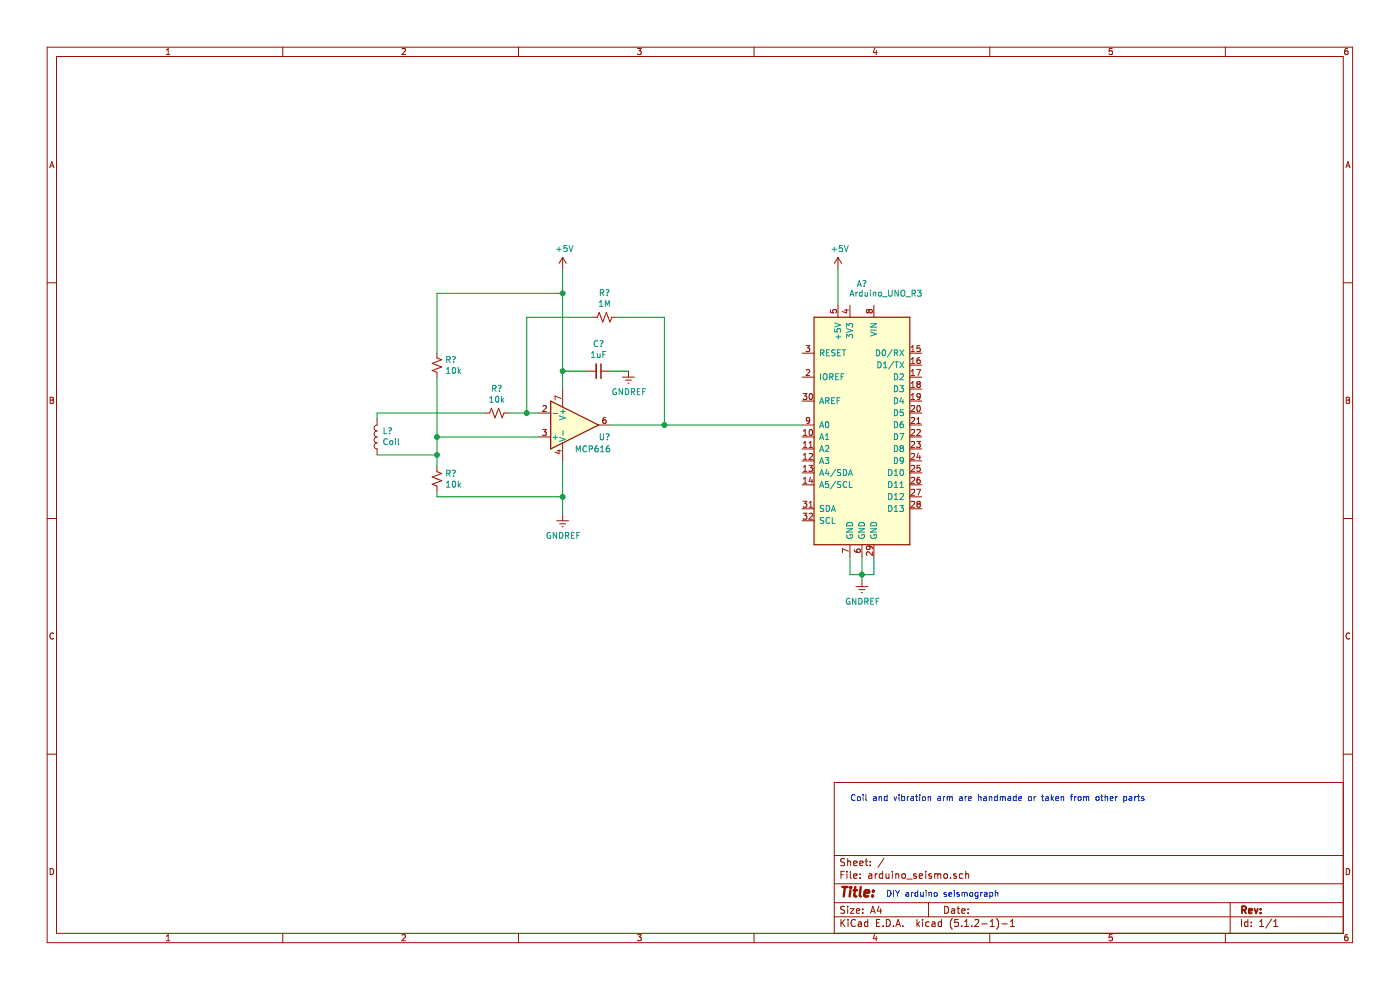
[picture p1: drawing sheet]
<svg xmlns="http://www.w3.org/2000/svg" width="297mm" height="210mm" viewBox="0 0 297 210" stroke-linecap="round" stroke-linejoin="round" font-family="sans-serif">
<g fill="none" stroke="#981200" stroke-width=".21">
<path d="M10 10h276.9v190h-276.9zM12 12h273v186h-273zM35.3 11.6h.7M35.3 10.6l.4-.3v1.3M60 10v2M85.3 10.4l.5-.1 .2 .3-.8 1h.8M110 10v2M135.2 10.3h.8l-.4 .5 .4 .1v.6l-.2 .1-.6-.1M160 10v2M185.6 10.2l-.3 .9h.8M185.9 10.7v.9M210 10v2"/>
<path d="M236 10.3h-.7v.6l.6-.1 .1 .7-.2 .1-.5-.1M260 10v2M285.9 10.3h-.4l-.2 .3-.1 .7 .3 .3 .4-.1v-.7h-.4l-.3 .2M10.6 35.6l.4-1.3 .4 1.3M10.7 35.2h.6M285.5 35.6l.5-1.3 .4 1.3M285.6 35.2h.7M10 60h2M119.4 54.6v2.5M119.4 54.6l-.8 1.3M119.4 54.6l.7 1.3M177.8 54.6v2.5"/>
<path d="M177.8 54.6l-.8 1.3M177.8 54.6l.7 1.3M285 60h1.9M92.7 74.9v1l1 .4-2 .8 2 .7-2 .8 1 .4v1M124.4 78.7h2.1M125.7 67.3h1l.4-1 .8 2 .7-2 .8 2 .4-1h1M127.5 78.7h2M132.1 80h2.5M133.3 78.7v1.3M170.2 80h2.5M170.2 74.9h2.5M171 73.3h.8l-.5 .5 .4 .1 .1 .5-.3 .2-.5-.1"/>
<path d="M171 78.5l.5-.1 .3 .4-.8 .9h.8M176.2 65.7v.6l.6 .1-.1-.5 .2-.3h.3l.2 .3-.1 .5M177.8 64.8v2.5M179.1 65.8h.9M179.5 65.6v.8l-.8-.3M180.3 64.8v2.5M184.3 65.9l-.2-.3-.3 .3v.2l.2 .3 .3-.3M184.3 65.9l.3-.3h.2l.3 .3-.1 .4-.2 .1h-.2l-.3-.3M184.3 65.9v.2M185.4 64.8v2.5M193 80h2.5M193 74.9h2.5"/>
<path d="M193 77.5h2.5M193.3 73.7l.4-.4v1.3M193.3 76.2l.4-.3v1.2M193.3 78.8l.4-.4v1.3M193.3 74.6h.7M193.3 77.1h.7M193.3 79.7h.7M194.5 78.4h.8l-.5 1.3M195.1 75.9l-.4 .1-.2 .4 .1 .6 .5 .1 .1-.2-.1-.5-.3-.1-.3 .3M195.2 73.3h-.6l-.1 .6 .5-.1 .2 .3v.3l-.2 .2-.5-.1M10.6 84.3h.5l.2 .2-.2 .4 .3 .2-.3 .5h-.5zM10.6 84.9h.5"/>
<path d="M80 88.9v1.3a.63 .63 0 0 0-.6 .6 .63 .63 0 0 0 .6 .6 .63 .63 0 0 0-.6 .7 .63 .63 0 0 0 .6 .6 .63 .63 0 0 0-.6 .6 .63 .63 0 0 0 .6 .7 .63 .63 0 0 0-.6 .6 .63 .63 0 0 0 .6 .6v1.3M92.7 99v1.1l1 .3-2 .8 2 .8-2 .7 1 .4v1M102.9 87.6h1l.4-1 .7 2 .8-2 .7 2 .4-1h1M114.3 87.6h2.5M114.3 92.7h2.5M115.1 91.1h.8l-.4 .5 .3 .1 .1 .4-.2 .3-.6-.2M115.2 86.1l.5-.1 .2 .4-.8 .9h.8M118.2 95.6h.8M118.6 95.4v.8l-.9-.3M119 84.5l-1.2-.5v.8M119.4 82.5v3.8M119.4 94v3.8"/>
<path d="M127 90.2h2.5M128.5 88.6h-.3a.79 .79 0 0 0-.1 1.2h.4l.1-.5-.2-.3h-.3l-.2 .3M132.7 80.6h1.3M133.2 81.3h.3M170.2 92.7h2.5M170.2 90.2h2.5M170.2 95.2h2.5M170.2 97.8h2.5M170.2 85.1h2.5M170.4 83.5h.8l-.5 .5 .4 .1v.5l-.2 .1-.5-.1M170.4 92.4h.8M170.4 91.5l.4-.4v1.3"/>
<path d="M170.4 94l.4-.4v1.3M170.4 96.5l.4-.3v1.2M170.4 99.1l.4-.4v1.3M170.4 94.9h.8M170.4 97.4h.8M170.4 100h.8M171.6 98.7h.8l-.4 .5 .3 .1 .1 .5-.3 .2-.5-.1M171.7 96.3l.4-.1 .3 .3-.8 .9h.8M171.7 94.9h.7M171.7 94l.3-.4v1.3M171.8 91.2l.2-.1a.67 .67 0 0 1 .4 .6 .67 .67 0 0 1-.4 .7l-.3-.5zM171.8 89.1l-.3 .2h-.3l-.2-.2 .1-.4 .4-.1 .3 .2-.2 .9-.4 .1"/>
<path d="M171.8 83.6l.2-.1a.67 .67 0 0 1 .4 .6 .67 .67 0 0 1-.4 .6l-.3-.4zM193 87.6h2.5M193 92.7h2.5M193 90.2h2.5M193 95.2h2.5M193 97.8h2.5M193 82.5h2.5M193 85.1h2.5M193.3 86.1l.5-.1 .2 .4-.8 .9h.8M193.3 91.2l.5-.1 .2 .4-.8 .9h.8M193.3 88.7l.5-.1 .2 .3-.8 .9h.8M193.3 93.8l.5-.2 .2 .4-.8 .9h.8"/>
<path d="M193.3 96.3l.5-.1 .2 .3-.8 .9h.8M193.3 98.8l.5-.1 .2 .4-.8 .9h.8M193.3 81.3l.4-.4v1.3M193.3 83.8l.4-.3v1.2M193.3 82.2h.7M193.3 84.7h.7M194.5 93.6h.7l-.4 .5 .4 .1v.5l-.2 .2-.5-.1M194.5 91.2l.5-.1 .2 .4-.7 .9h.7M194.5 89.8h.7M194.5 88.9l.4-.3v1.2M194.6 86.1l.2-.1a.67 .67 0 0 1 .5 .7 .67 .67 0 0 1-.5 .6l-.3-.5zM194.8 81.5l-.3-.3 .3-.3h.2l.2 .3-.2 .3"/>
<path d="M194.8 81.5l-.3 .2 .1 .4 .2 .1h.3l.1-.2v-.3l-.2-.2M194.8 81.5h.2M194.8 96.1l-.3 .9h.8M195.1 96.6v.8M195.2 98.7h-.6l-.1 .6 .5-.1 .2 .3v.3l-.2 .2-.5-.1M195.2 84l-.2 .3-.4-.1v-.6l.4-.1 .2 .2v.7l-.2 .3h-.4M285.6 84.3h.4l.3 .2-.3 .4 .3 .2-.2 .5h-.5zM285.6 84.9h.4M10 110h2M118.1 110.5h2.5M118.7 111.1h1.3M119.2 111.7h.3"/>
<path d="M119.4 109.2v1.3M170.2 110.5h2.5M170.2 100.3h2.5M170.2 102.9h2.5M170.2 107.9h2.5M170.4 106.3h.8l-.5 .5 .4 .1v.6l-.2 .1-.5-.1M170.4 108.9h.8l-.5 .5 .4 .1v.5l-.2 .1-.5-.1M170.4 101.6l.4-.3v1.2M170.4 102.5h.8M171.7 109l.4-.1 .3 .3-.8 .9h.8M171.7 106.7l.3-.4v1.3M171.7 107.6h.7"/>
<path d="M172 101.2l-.3 .9h.7M172.3 101.7v.8M180 116.9l-1.3-.5v.8M180.3 115.6v2.5M181.3 116.6l.1 .4 .4 .2 .7-.2v-.4l-.2-.2-.5 .2-.1 .3 .3 .3M182.9 115.6v2.5M184.3 115.8l.3 .3-.1 .3-.6 .1-.1-.4 .2-.3 .8 .1 .2 .2 .1 .3M185.1 117v.8l-1-.8-.3 .3 .1 .5M185.4 115.6v2.5M193 100.3h2.5M193 102.9h2.5M193 105.4h2.5"/>
<path d="M193 107.9h2.5M193.3 101.4l.5-.1 .2 .3-.8 .9h.8M193.3 103.9l.5-.1 .2 .3-.8 1h.8M193.3 106.5l.5-.2 .2 .4-.8 .9h.8M194.5 103.8h.8l-.5 1.3M194.8 106.9l-.3-.3 .3-.3h.2l.2 .3-.2 .3M194.8 106.9l-.3 .2 .1 .4 .2 .1h.3l.1-.2v-.3l-.2-.2M194.8 106.9h.2M195.1 101.3l-.4 .1-.2 .4 .1 .6 .5 .1 .1-.2-.1-.5-.3-.1-.3 .3M285 110h1.9M11.4 134.4a.58 .58 0 0 0-.8 .5 .58 .58 0 0 0 .8 .5M181.6 124.4h2.5"/>
<path d="M182.2 125.1h1.3M182.7 125.7h.3M182.9 123.2v1.2M286.3 134.4a.58 .58 0 0 0-.8 .5 .58 .58 0 0 0 .8 .5M10 160h2M285 160h1.9M285 166h-108v32M10.6 184.2a.65 .65 0 0 1 .8 .7 .65 .65 0 0 1-.8 .6zM35.3 198.6l.4-.3v1.3M35.3 199.6h.7M60 198v2M85.3 198.4l.5-.1 .2 .3-.8 1h.8"/>
<path d="M110 198v2M135.2 198.3h.8l-.4 .4 .4 .2v.5l-.2 .2-.6-.2M160 198v2M177 194.5h108M177 191.5h108M177 187.5h108M177 181.5h108M178.4 185.5h.5M178.4 195v1.5M178.6 195.7l.6 .8M179.1 184.8h-.7v1.5M179.2 192.3l-.6-.1-.3 .3 .2 .4 .6 .3v.4l-.2 .1h-.6"/>
<path d="M179.2 182.2l-.6-.1-.3 .3 .2 .4 .6 .3v.4l-.2 .1h-.6M179.2 195l-.8 .9M179.7 184.8v.2M179.7 185.3v1M179.8 182.1v1.5M179.8 192.2v.2M179.8 192.8v.9M179.8 182.8l.2-.2 .4 .1 .1 .9M179.9 195v.2M179.9 195.5v1M180.4 192.8h.8l-.8 .9h.8M180.4 184.8v1.3l.2 .2"/>
<path d="M181.1 185.8l.7-.1v-.3l-.5-.1-.2 .2 .1 .8h.6M181.1 183.2l.7-.2v-.3l-.5-.1-.2 .3 .1 .7h.6M181.5 195.2a.59 .59 0 0 0-.8 0 .59 .59 0 0 0-.2 .7 .56 .56 0 0 0 .3 .6 .56 .56 0 0 0 .7-.1M181.7 193.3l.7-.2-.1-.3h-.4l-.2 .2 .1 .7h.5M182.1 195.6h.6v.9M182.4 183.2l.7-.2-.1-.3-.4-.1-.2 .3 .1 .7h.5M182.5 185.4v.1M182.5 186.2v.1M182.7 195.9l-.5 .1-.2 .2 .2 .3h.5M183 193.6v.1M183 192.8v.2M183.5 182.6h.6"/>
<path d="M183.7 182.1v1.3l.4 .2M184.1 195.6l-.4-.1-.3 .3 .1 .6 .2 .1h.4M184.1 195v1.5M184.3 185.4h.6l.1 .9M184.6 183.5v.1M184.6 182.7v.2M184.7 193.7l.5-1.5 .5 1.5M184.8 193.3h.7M185 185.7l-.5 .1-.3 .2 .3 .3h.5M185.6 198.2l-.3 .9h.8M185.7 185.3v1M185.9 198.7v.9"/>
<path d="M185.9 195.8h.6M186.1 185.3l-.4 .3M186.5 192.2l-.4 1.1h.9M186.7 195h-.8v1.5h.8M186.8 192.8v.9M187.2 185.4l-.4-.1-.3 .3 .2 .7h.5M187.2 184.8v1.5M187.3 196.4v.1M187.5 182.1l-1.2 1.9M188 185.3v1h.4l.2-.1M188 195a.76 .76 0 0 1 .9 .8 .76 .76 0 0 1-.9 .7zM188.6 185.3v1"/>
<path d="M189.3 184.8v.2M189.3 185.3v1M189.5 196.4v.1M190 196.5l.5-1.5 .5 1.5M190 185.5l.2-.2 .4 .1 .1 .9M190 185.3v1M190.2 196.1h.7M191.4 185.5l.2-.2 .4 .2v.7l-.2 .1-.4-.1zM191.5 196.4v.1M192.4 186.5h1.1M194.4 185.4l-.4-.1-.2 .2 .1 .3 .5 .1v.4h-.6M194.5 195v1.5"/>
<path d="M194.7 196l.4 .5M195 185.8l.7-.1v-.3l-.5-.1-.2 .2 .1 .8h.6M195.1 195.5l-.6 .6M195.7 195v.2M195.7 195.5v1M196.4 184.8v.2M196.4 185.3v1M197 191.5v3M197.1 195.6l-.4-.1-.3 .3v.6l.3 .1h.4M197.6 185.4l-.4-.1-.2 .2 .1 .3 .5 .1v.4h-.6M197.7 195.6h.6l.1 .9M198.3 185.5l.4-.2 .3 .2"/>
<path d="M198.3 185.3v1M198.4 195.9l-.7 .3 .2 .3h.5M199 185.5l.2-.2 .3 .1 .1 .9M199 185.5v.8M199.7 195.6l-.4-.1-.3 .3 .1 .6 .2 .1h.4M199.7 195v1.5M200.3 185.5l.2-.2 .4 .2 .1 .6-.1 .2h-.4l-.2-.1zM200.4 192.2a.75 .75 0 0 1 .8 .8 .75 .75 0 0 1-.8 .7zM201.6 186.2v.1M201.9 192.8h.6v.9M202 194.8a1.71 1.71 0 0 0 0 2.3M202.5 193.1l-.5 .1-.2 .2 .2 .3h.5"/>
<path d="M202.9 185.4l-.4-.1-.2 .2 .1 .3 .5 .1v.4h-.6M203 192.8h.6M203.2 192.2v1.3l.4 .2M203.3 195h-.7l-.1 .8 .7-.1 .2 .2-.1 .5-.2 .1-.6-.1M204 196.4v.1M204 193.3l.7-.2v-.3h-.5l-.2 .2 .1 .7h.6M204.2 185.4l-.4-.1-.3 .3 .1 .6 .2 .1h.4M204.6 196.5h.9M204.6 195.5l.5-.5v1.5M204.9 185.5l.2-.2 .3 .1 .1 .9M204.9 184.8v1.5M205.4 193.6v.1"/>
<path d="M205.4 192.8v.2M206.1 196.4v.1M206.8 195.2l.6-.2 .2 .2v.3l-.9 1h.9M208.3 196h1.1M210 198v2M210.1 196.5h.8M210.1 195.5l.4-.5v1.5M211.4 194.8a1.71 1.71 0 0 1 0 2.3M212.6 196h1.1M214.4 196.5h.8M214.4 195.5l.4-.5v1.5M236 198.3h-.7v.6l.6-.1 .1 .6-.2 .2-.5-.2"/>
<path d="M260 198v2M261 191.5v6.5M263.4 195v1.5M264.7 195.6l-.4-.1-.3 .3 .1 .7h.6M264.7 195v1.5M265.4 196.4v.1M265.4 195.6v.2M267.2 196.5h.9M267.2 195.5l.4-.5v1.5M269.8 195l-1.3 1.9M270.2 196.5h.9M270.2 195.5l.4-.5v1.5"/>
<path d="M285.6 184.2a.65 .65 0 0 1 .7 .7 .65 .65 0 0 1-.7 .6zM285.9 198.3h-.4l-.2 .3-.1 .7 .3 .3 .4-.2v-.6l-.4-.1-.3 .3"/>
</g>
<g fill="none" stroke="#009596" stroke-width=".21">
<path d="M118.1 52.9h1M118.6 52.4v1M120.3 52.1h-.6l-.1 .6 .2-.1h.4l.1 .6-.2 .2-.5-.2M120.7 52.1l.4 1.3 .4-1.3M176.5 52.9h1M177 52.4v1M178.7 52.1h-.6l-.1 .6 .2-.1h.4l.1 .6-.2 .2-.5-.2M179.1 52.1l.4 1.3 .5-1.3M183.1 59.6l.4-.1a.46 .46 0 0 1-.2 .7v.1M94.7 79.2h.8M94.7 78.3l.4-.4v1.3M94.8 76.3l.6-.1 .1-.1-.1-.3-.6-.2v1.3"/>
<path d="M95.1 76.3l.4 .6M96 75.7l.4-.1a.43 .43 0 0 1-.2 .8M96.1 78.1l.2-.2a.69 .69 0 0 1 .4 .7 .69 .69 0 0 1-.4 .6l-.4-.5zM96.2 76.8v.1M97.2 77.9v1.3M97.3 78.7l.4 .5M97.7 78.4l-.5 .5M125.5 74.9l.3-.3v1.2M125.5 75.8h.7M126.8 75v.8l.5-.1M126.8 72.4a.56 .56 0 0 0-.7 .1 .56 .56 0 0 0 0 .7l.3 .3 .4-.1M127.2 64.1l.3-.4v1.3"/>
<path d="M127.2 65h.7M127.3 72.3h.4a.43 .43 0 0 1-.2 .7M127.3 75v.8M127.4 62.1l.6-.1 .1-.1-.1-.3-.6-.2v1.3M127.5 73.4v.1M127.7 62.1l.4 .6M127.9 75.2h.4M128.4 65v-1.3l.4 1 .5-1v1.3M128.5 74.6h-.6v1.2M128.6 61.5l.4-.1a.43 .43 0 0 1-.2 .8M128.8 62.6v.1M174.1 74.9l.6-.1v-.5l-.6-.1v1.3"/>
<path d="M174.1 79.3v1.3M174.4 74.9l.4 .6M174.7 79.5l.2-.2a.44 .44 0 0 1 .6 .4l-.1 .7-.5 .2-.2-.2zM175.3 74.8h.5M175.9 74.2h-.6v1.3h.6M176 79.9l.7-.1v-.4l-.7-.1v1.3M176.3 79.9l.4 .7M177.1 69.8v.6h.6l-.2-.2 .2-.4h.5l.1 .1-.1 .5M177.1 68.5l1.2 .4-1.2 .5M177.2 74.3l-.5-.1-.2 .1 .1 .5 .4 .1 .2 .3-.3 .3-.5-.1M177.3 79.9h.4M177.4 71.5h.9"/>
<path d="M177.7 74.8h.4M177.8 71v.9M177.9 79.3h-.6v1.3h.6M178.3 74.2h-.6v1.3h.6M178.4 79.9h.5M178.7 74.2h.7M179 79.3h-.6v1.3M179 74.2v1.3M179.6 69.4v-.8l.5 .5 .1-.4h.5l.2 .2-.2 .5M179.6 71.7v-.8l.5 .4 .1-.3h.6l-.1 .7M179.6 69.7l1.3 .4-1.3 .4M180.3 62.8l.4-1.2 .4 1.2"/>
<path d="M180.4 62.5h.6M181.6 62v.8M181.9 60.8l.4-1.3 .4 1.3M181.9 62l-.3 .2M182 60.4h.6M182.9 62h-.4l-.2 .2 .1 .6h.5M182.9 61.6v1.2M183.3 60.6v.2M183.5 62l.1 .8 .4-.1M184 62v.8M184.7 61.6v.1M184.7 62v.8"/>
<path d="M184.7 70.4l1.2 .5-1.2 .4M184.7 70h1.2M184.7 68.7h1.2l-1.2 .7h1.2M185.3 62.1l.4-.1 .1 .8M185.3 62v.8M185.9 74.2a.64 .64 0 0 1 .7 .6 .64 .64 0 0 1-.7 .7zM186.2 76.7a.64 .64 0 0 1 .7 .7 .64 .64 0 0 1-.7 .6zM186.5 62h.3l.2 .2-.1 .6-.5-.1zM187.2 74.3l.2-.1a.67 .67 0 0 1 .5 .6 .67 .67 0 0 1-.5 .7l-.3-.5zM187.2 63h1M187.4 78h.8M187.4 77.1l.4-.4v1.3"/>
<path d="M188.5 61.6v1l.3 .2h.3l.2-.2v-1M189.3 74.2l-1.1 1.6M189.6 76.7l-1.1 1.6M189.7 74.9l.6-.1 .1-.5-.7-.1v1.3M189.7 79.3a.64 .64 0 0 1 .7 .6 .64 .64 0 0 1-.7 .7zM189.9 76.7h.7M190 74.9l.4 .6M190.2 76.7v1.3M190.6 61.6v1.2l-.7-1.2v1.2M190.9 74.2l.8 1.3M190.9 76.7l.8 1.3M190.9 79.4l.5-.1 .3 .3-.8 1h.8"/>
<path d="M191.2 61.7l.2-.1a.44 .44 0 0 1 .6 .4l-.1 .7-.5 .1-.2-.1zM191.7 74.2l-.8 1.3M191.7 76.7l-.8 1.3M192.2 63h1M193.5 62.2l.7-.1v-.4l-.7-.1v1.2M193.8 62.2l.4 .6M194.6 61.6h.8l-.4 .4 .3 .2 .1 .4-.2 .2-.6-.1M81.5 90.7v1.3h.6M82.2 93.2a.56 .56 0 0 0-.8 .5 .56 .56 0 0 0 .8 .5M82.4 90.8l.5-.1a.45 .45 0 0 1-.2 .8M82.7 91.9v.1M82.8 93.5h.3l.2 .2-.1 .6h-.3l-.2-.2z"/>
<path d="M83.9 93.1v.1M83.9 93.5v.8M84.5 93.1v1l.2 .2M96 99.8h.4a.43 .43 0 0 1-.2 .7M103.9 84.4l.4-.3v1.2M103.9 85.3h.7M104.5 82.4h.6l.1-.2v-.3l-.7-.2v1.3M104.8 82.4l.4 .6M105.2 84.2l.2-.1a.69 .69 0 0 1 .4 .6 .69 .69 0 0 1-.4 .6l-.3-.5zM105.7 81.8l.4-.1a.43 .43 0 0 1-.1 .8M106 82.9v.1M106.4 84.1v1.2"/>
<path d="M106.5 84.8l.4 .5M106.9 84.5l-.5 .5M117.3 87.7h1M117.3 92.8h1M117.8 92.3v1M118.6 92.8l1.3 .4-1.3 .4M118.6 88.2l1.3 .5-1.3 .4M119 87.3h.9M119.4 86.8v1M119.4 91.4v1M122.3 95.8v-1.2l.4 .9 .4-.9v1.2M124.4 94.7a.56 .56 0 0 0-.8 .5 .56 .56 0 0 0 .8 .5"/>
<path d="M125 95.2l.7-.1v-.4l-.7-.1v1.2M126.8 94.6l-.4 .1-.2 .4 .1 .7h.5l.1-.2-.1-.5h-.4l-.2 .2M127.3 92v1.1l.3 .2h.3l.1-.2v-1.1M127.4 95.8h.7M127.4 94.9l.4-.3v1.2M128.6 92.1l.4-.1a.43 .43 0 0 1-.2 .8M128.8 93.2v.1M129.2 94.6h-.2a.79 .79 0 0 0-.1 1.2l.4-.1v-.5l-.4-.1-.3 .2M130.7 82.5a.59 .59 0 0 0-.7 .6 .59 .59 0 0 0 .7 .6l.1-.5h-.3M132.1 82.5v1.2l-.8-1.2v1.2M132.7 82.5a.64 .64 0 0 1 .7 .6 .64 .64 0 0 1-.7 .6zM133.9 83.1l.7-.1v-.4l-.7-.1v1.2"/>
<path d="M134.2 83.1l.4 .6M135.2 83.1h.4M135.8 82.5h-.6v1.2h.6M136.4 83.1h.4M137 82.5h-.6v1.2M173.9 93.3l.4-1.3 .4 1.3M173.9 95.8l.4-1.3 .4 1.3M173.9 98.3l.4-1.2 .4 1.2M173.9 85.6l.4-1.2 .4 1.2M173.9 90.7l.4-1.3 .4 1.3M174 92.9h.6M174 95.4h.6"/>
<path d="M174 98h.6M174 85.3h.6M174 90.4h.6M175.1 97.1h.7l-.4 .4 .4 .2-.1 .6-.6-.1M175.1 93.3h.7M175.1 92.3l.4-.3v1.3M175.1 94.7l.5-.2 .2 .4-.7 .9h.7M175.2 85h.6l.1-.2-.1-.3-.6-.1v1.2M175.2 89.6l.2-.2a.69 .69 0 0 1 .4 .7 .69 .69 0 0 1-.4 .6l-.3-.5zM175.4 99.6l-.3 .8h.8M175.5 85l.4 .6M176.4 85h.5"/>
<path d="M177 84.4h-.6v1.2h.6M177.3 99.6l-1.1 1.6M177.6 85h.4M178.2 84.4h-.6v1.2M178.4 99.7l-.5-.1-.2 .1v.4l.6 .2 .1 .3-.3 .3-.5-.1M178.9 99.6a.64 .64 0 0 1 .7 .6 .64 .64 0 0 1-.7 .7zM188.5 99.6a.64 .64 0 0 1 .8 .6 .64 .64 0 0 1-.8 .7zM189.7 92a.64 .64 0 0 1 .7 .6 .64 .64 0 0 1-.7 .7zM189.7 81.8a.64 .64 0 0 1 .7 .7 .64 .64 0 0 1-.7 .6zM189.7 94.5a.64 .64 0 0 1 .7 .7 .64 .64 0 0 1-.7 .6zM189.7 97.1a.64 .64 0 0 1 .7 .6 .64 .64 0 0 1-.7 .6zM189.7 84.4a.64 .64 0 0 1 .7 .6 .64 .64 0 0 1-.7 .6z"/>
<path d="M189.7 86.9a.64 .64 0 0 1 .7 .6 .64 .64 0 0 1-.7 .7zM189.7 89.4a.64 .64 0 0 1 .7 .7 .64 .64 0 0 1-.7 .6zM189.7 100l.4-.4v1.3M190.9 81.8h.8l-.5 .5 .4 .1v.6l-.2 .1-.5-.1M190.9 92h.8l-.5 1.3M191.1 99.7l.1-.1a.67 .67 0 0 1 .5 .6 .67 .67 0 0 1-.5 .7l-.3-.5zM191.2 95.1l-.3-.3 .3-.3 .4 .2v.3l-.2 .1M191.2 95.1l-.3 .2v.3l.3 .2 .3-.1 .2-.1-.1-.4-.2-.1M191.2 95.1h.2M191.2 84.3l-.3 .9h.8M191.5 89.4h-.2a.79 .79 0 0 0-.1 1.3l.4-.1v-.5l-.4-.2-.3 .3M191.5 84.8v.8"/>
<path d="M191.6 86.9h-.6l-.1 .6 .2-.1 .5 .1v.5l-.2 .2-.5-.2M191.7 97.6l-.3 .3-.3-.1-.2-.2 .1-.4 .4-.1 .3 .2-.1 .7-.2 .3h-.3M94.7 102.4l.4-.3v1.2M94.7 103.3h.8M94.8 100.4h.6l.1-.2-.1-.3-.6-.1v1.2M95.1 100.4l.4 .6M96.1 102.2l.2-.1a.69 .69 0 0 1 .4 .6 .69 .69 0 0 1-.4 .6l-.4-.4zM96.2 100.9v.1M97.2 102.1v1.2M97.3 102.9l.4 .4M97.7 102.5l-.5 .5M116.7 113a.59 .59 0 0 0-.7 .6 .59 .59 0 0 0 .7 .6l.1-.5h-.2"/>
<path d="M118.1 112.9v1.3l-.7-1.3v1.3M118.7 112.9a.64 .64 0 0 1 .7 .7 .64 .64 0 0 1-.7 .6zM120 113.6l.6-.1v-.4l-.6-.2v1.3M120.2 113.6l.5 .6M121.2 113.5h.4M121.8 112.9h-.6v1.3h.6M122.4 113.5h.4M123 112.9h-.6v1.3M173.9 100.9l.4-1.3 .4 1.3M173.9 103.4l.4-1.3 .4 1.3M174 100.5h.6M174 103.1h.6"/>
<path d="M174.7 109.8h-.4l-.2 .1v.3l.5 .3 .1 .3-.2 .2h-.5M174.7 107.3l-.4-.1-.2 .1v.4l.5 .3 .1 .3-.2 .2-.5-.1M175.3 107.2a.64 .64 0 0 1 .7 .7 .64 .64 0 0 1-.7 .6zM175.7 100v.9M175.8 102.1h-.6l-.1 .7 .2-.2 .4 .1 .1 .6-.2 .1-.5-.1M176 109.9a.56 .56 0 0 0-.7 .1 .56 .56 0 0 0 0 .7l.3 .3 .4-.1M176.4 108.5l.4-1.3 .4 1.3M176.5 108.1h.6M176.6 109.8v1.2h.6M177.3 102.1l-1.1 1.6M178.4 102.2l-.5-.1-.2 .2v.3l.6 .3 .1 .3-.3 .2h-.5M179.6 112.1h1.3l-1.3 .8h1.3"/>
<path d="M179.6 102.3a.55 .55 0 0 0-.7 .1 .55 .55 0 0 0 0 .7l.4 .3 .3-.1M179.7 113.5a.57 .57 0 0 0 .5 .7 .57 .57 0 0 0 .5-.8h-.4v.3M179.8 110.9a.67 .67 0 0 1 .7 0 .67 .67 0 0 1 .4 .6h-1.3zM180 100.9l.4-1.3 .4 1.3M180.1 100.5h.6M180.2 102.1v1.3h.6M182.1 112.1h1.3l-1.3 .8h1.3M182.2 113.5a.57 .57 0 0 0 .6 .7 .57 .57 0 0 0 .5-.8h-.4v.3M182.3 110.9a.67 .67 0 0 1 .8 0 .67 .67 0 0 1 .3 .6h-1.3zM184.7 112.1h1.2l-1.2 .8h1.2M184.8 113.5a.57 .57 0 0 0 .5 .7 .57 .57 0 0 0 .5-.8h-.4v.3M184.9 110.9a.67 .67 0 0 1 .7 0 .67 .67 0 0 1 .3 .6h-1.2z"/>
<path d="M188.5 102.1a.64 .64 0 0 1 .8 .7 .64 .64 0 0 1-.8 .6zM188.5 104.7a.64 .64 0 0 1 .8 .6 .64 .64 0 0 1-.8 .7zM188.5 107.2a.64 .64 0 0 1 .8 .7 .64 .64 0 0 1-.8 .6zM189.7 100.9h.7M189.7 103.4h.7M189.7 102.5l.4-.4v1.3M189.7 105l.4-.3v1.3M189.7 107.6l.4-.4v1.3M189.7 106h.7M189.7 108.5h.7M190.9 107.2h.8l-.5 .5 .4 .1v.6l-.2 .1-.5-.1M190.9 103.4h.8"/>
<path d="M190.9 104.8l.5-.1 .3 .3-.8 1h.8M190.9 102.5l.4-.4v1.3M180.2 127a.59 .59 0 0 0-.7 .6 .59 .59 0 0 0 .7 .5l.1-.5h-.2M181.6 126.9v1.3l-.8-1.3v1.3M182.2 126.9a.64 .64 0 0 1 .7 .6 .64 .64 0 0 1-.7 .7zM183.5 127.6l.6-.1v-.5l-.6-.1v1.3M183.7 127.6l.5 .6M184.7 127.5h.4M185.3 126.9h-.6v1.3h.6M185.9 127.5h.4M186.5 126.9h-.6v1.3"/>
</g>
<g fill="#fffecd" stroke="#fffecd" stroke-width=".25">
<path d="M116.8 85.1l10.2 5.1-10.2 5z"/>
<path d="M172.7 67.3h20.3v48.3h-20.3z" fill-rule="evenodd"/>
</g>
<path d="M172.7 67.3h20.3v48.3h-20.3zM116.8 85.1l10.2 5.1-10.2 5z" fill="none" stroke="#981200" stroke-width=".25"/>
<g fill="none" stroke="#009300" stroke-width=".21">
<path d="M119.4 57.1v25.4M177.8 57.1v7.7M92.7 80v19M119.4 62.2h-26.7v12.7M119.4 78.7h5M125.7 67.3h-14v20.3M129.5 78.7h3.8M130.8 67.3h10.1v22.9M80 96.5h12.7M92.7 92.7h21.6M102.9 87.6h-22.9v1.3M107.9 87.6h6.4"/>
<path d="M119.4 97.8v11.4M129.5 90.2h40.7M92.7 104.1v1.3h26.7M180.3 118.1v3.8h5.1v-3.8M182.9 118.1v5.1"/>
</g>
<path d="M126.5 77.2v3.1" fill="none" stroke="#981200" stroke-width=".33"/>
<path d="M127.5 77.2v3.1" fill="none" stroke="#981200" stroke-width=".3"/>
<g fill="none" stroke="#0327cd" stroke-width=".21">
<path d="M181.4 168.7a.56 .56 0 0 0-.8 .5 .56 .56 0 0 0 .8 .5M181.9 169.1l.2-.1 .4 .1-.1 .7-.5-.1zM183.1 168.6v.1M183.1 169v.8M183.7 168.6v1l.2 .2M185.3 169h.5l.1 .8M185.9 169.3l-.6 .2v.3h.6M186.5 169.1l.5-.1v.8M186.5 169v.8M188.2 169h-.4l-.2 .2 .1 .6h.5M188.2 168.6v1.2M189.6 169l.3 .8 .3-.8"/>
<path d="M190.7 168.6v.1M190.7 169v.8M191.3 169h.4l.2 .2-.1 .6h-.5M191.3 168.6v1.2M192.5 169v.8M192.8 169l-.3 .2M193.3 169h.4l.1 .8M193.8 169.3l-.6 .2 .2 .3h.4M194.2 169h.5M194.4 168.6v1l.3 .2M195.1 168.6v.1M195.1 169v.8"/>
<path d="M195.7 169.1l.2-.1 .4 .1-.1 .7-.5-.1zM196.9 169.1l.5-.1v.8M196.9 169v.8M199 169h.5v.8M199.5 169.3l-.6 .2 .1 .3h.5M200.1 169v.8M200.5 169l-.4 .2M200.9 169.1l.4-.1 .2 .2M200.9 169v.8M201.5 169.2l.2-.2h.3v.8M201.5 169.2v.6M203.6 169h.5v.8"/>
<path d="M204.1 169.3l-.6 .2 .1 .3h.5M204.7 169v.8M205.1 169l-.4 .2M205.5 169.4l.6-.1-.1-.3h-.3l-.2 .2v.6h.5M207.6 169.1l.5-.1v.8M207.6 168.6v1.2M208.7 169h.5l.1 .8M209.3 169.3l-.6 .2v.3h.6M209.9 169.1l.5-.1v.8M209.9 169v.8M211.6 169h-.4l-.2 .2 .1 .6h.5M211.6 168.6v1.2"/>
<path d="M212.2 169.1l.3-.1 .2 .2M212.2 169v.8M212.7 169.2l.2-.2h.3l.1 .8M212.7 169.2v.6M213.9 169h.5v.8M214.4 169.3l-.6 .2 .2 .3h.4M215.6 169h-.4l-.2 .2 .1 .6h.5M215.6 168.6v1.2M216.1 169.4l.6-.1v-.3h-.4l-.2 .2 .1 .6h.5M218.3 169h.3l.2 .2-.1 .6-.5-.1zM219.4 169v.8M219.8 169l-.4 .2"/>
<path d="M220.9 169h.5M221.1 168.6v1l.3 .2M221.9 169h.4l.1 .8M222.4 169.3l-.6 .2 .1 .3h.5M223 168.6v1.2M223.1 169.3l.4 .5M223.5 169l-.5 .5M224 169.4l.6-.1-.1-.3h-.4l-.1 .2v.6h.5M225.1 169.1l.5-.1 .1 .8M225.1 169v.8M227.1 169h.4M227.5 168.6l-.3 .1v1.1"/>
<path d="M228 169v.8M228.3 169l-.3 .2M228.7 169.1l.2-.1 .4 .1-.1 .7-.5-.1zM229.9 169.1l.4-.1 .1 .2M229.9 169v.8M230.4 169.2l.2-.2h.3l.1 .8M230.4 169.2v.6M232.6 169.1l.1-.1 .4 .1-.1 .7-.4-.1zM233.5 169h.5M233.7 168.6v1l.3 .2M234.4 169.1l.5-.1 .1 .8M234.4 168.6v1.2"/>
<path d="M235.5 169.4l.6-.1v-.3h-.4l-.2 .2 .1 .6h.5M236.7 169v.8M237 169l-.3 .2M238.4 169h.4l.2 .2-.1 .6h-.5M238.4 169v1.3M239.6 169h.5v.8M240.1 169.3l-.6 .2 .1 .3h.5M240.7 169v.8M241.1 169l-.4 .2M241.3 169h.5M241.5 168.6v1l.3 .2M242.7 169h-.3l-.2 .2v.1l.5 .2v.3h-.5"/>
<path d="M188.3 188.9a.64 .64 0 0 1 .7 .6 .64 .64 0 0 1-.7 .6zM189.6 188.9v1.2M190 188.9l.4 .6M190.4 189.5v.6M190.8 188.9l-.4 .6M192.2 189.4h.5l.1 .7M192.8 189.6l-.6 .2v.3h.6M193.4 189.3v.8M193.7 189.3l-.3 .2M194.7 189.4l-.3-.1-.3 .2 .1 .6h.5M194.7 188.9v1.2M195.3 189.3l.1 .8 .5-.1"/>
<path d="M195.9 189.3v.8M196.5 188.9v.1M196.5 189.3v.8M197.1 189.4h.5v.7M197.1 189.3v.8M198.3 189.4l.3-.1 .2 .2-.1 .6-.5-.1zM200.8 189.4l-.4-.1-.1 .2v.2l.5 .1v.3h-.5M201.3 189.7l.6-.1-.1-.2-.3-.1-.2 .2 .1 .6h.4M202.5 188.9v.1M202.5 189.3v.8M203.5 189.4l-.3-.1-.2 .2v.2l.5 .1v.3h-.5M204.1 189.4l.3-.1 .2 .2"/>
<path d="M204.1 189.3v.8M204.6 189.5l.2-.2 .3 .1 .1 .7M204.6 189.5v.6M205.8 189.4h.5v.7h-.3l-.3-.2zM207.5 189.4l-.4-.1-.3 .2 .2 .6h.5M207.5 189.3l-.1 1.1-.2 .2-.3-.1M208.1 189.3v.8M208.4 189.3l-.3 .2M208.9 189.4h.4l.1 .7M209.4 189.6l-.6 .2 .1 .3h.5M210 189.4l.4-.1 .2 .2-.1 .6h-.5M210 189.3v1.3"/>
<path d="M211.1 189.4h.5l.1 .7M211.1 188.9v1.2"/>
</g>
<g fill="#009300" stroke="#009300" stroke-width=".21">
<circle cx="111.7" cy="87.6" r=".51"/>
<circle cx="92.7" cy="92.7" r=".51"/>
<circle cx="92.7" cy="96.5" r=".51"/>
<circle cx="119.4" cy="105.4" r=".51"/>
<circle cx="119.4" cy="62.2" r=".51"/>
<circle cx="119.4" cy="78.7" r=".51"/>
<circle cx="140.9" cy="90.2" r=".51"/>
<circle cx="182.9" cy="121.9" r=".51"/>
</g>
<path d="M263.5 193h.7l.1-.2v-.4l-.2-.2h-.6v1.5M263.8 193l.5 .7M264.9 193.3l.7-.2v-.3h-.5l-.2 .2 .1 .7h.6M266.1 192.8l.4 .9 .3-.9M267.4 193.6v.1M267.4 192.8v.2" fill="none" stroke="#981200" stroke-width=".38"/>
<path d="M178.7 188.2h1.1M179.2 188.2l-.2 2M180.4 188.8l-.2 1.4M180.5 188.2v.2M180.5 188.2l.1 .1-.1 .1M181.1 188.8h.7M181.5 188.2l-.3 1.7 .1 .2 .4 .1M182.6 188.2l-.2 1.7 .2 .3M183.4 189.5l1-.2-.1-.4h-.7l-.3 1 .3 .3 .6-.1M185.1 190v.2M185.3 188.9l.1 .1-.2 .1M185.3 188.9l-.1 .2" fill="none" stroke="#981200" stroke-width=".51"/>
</svg>
